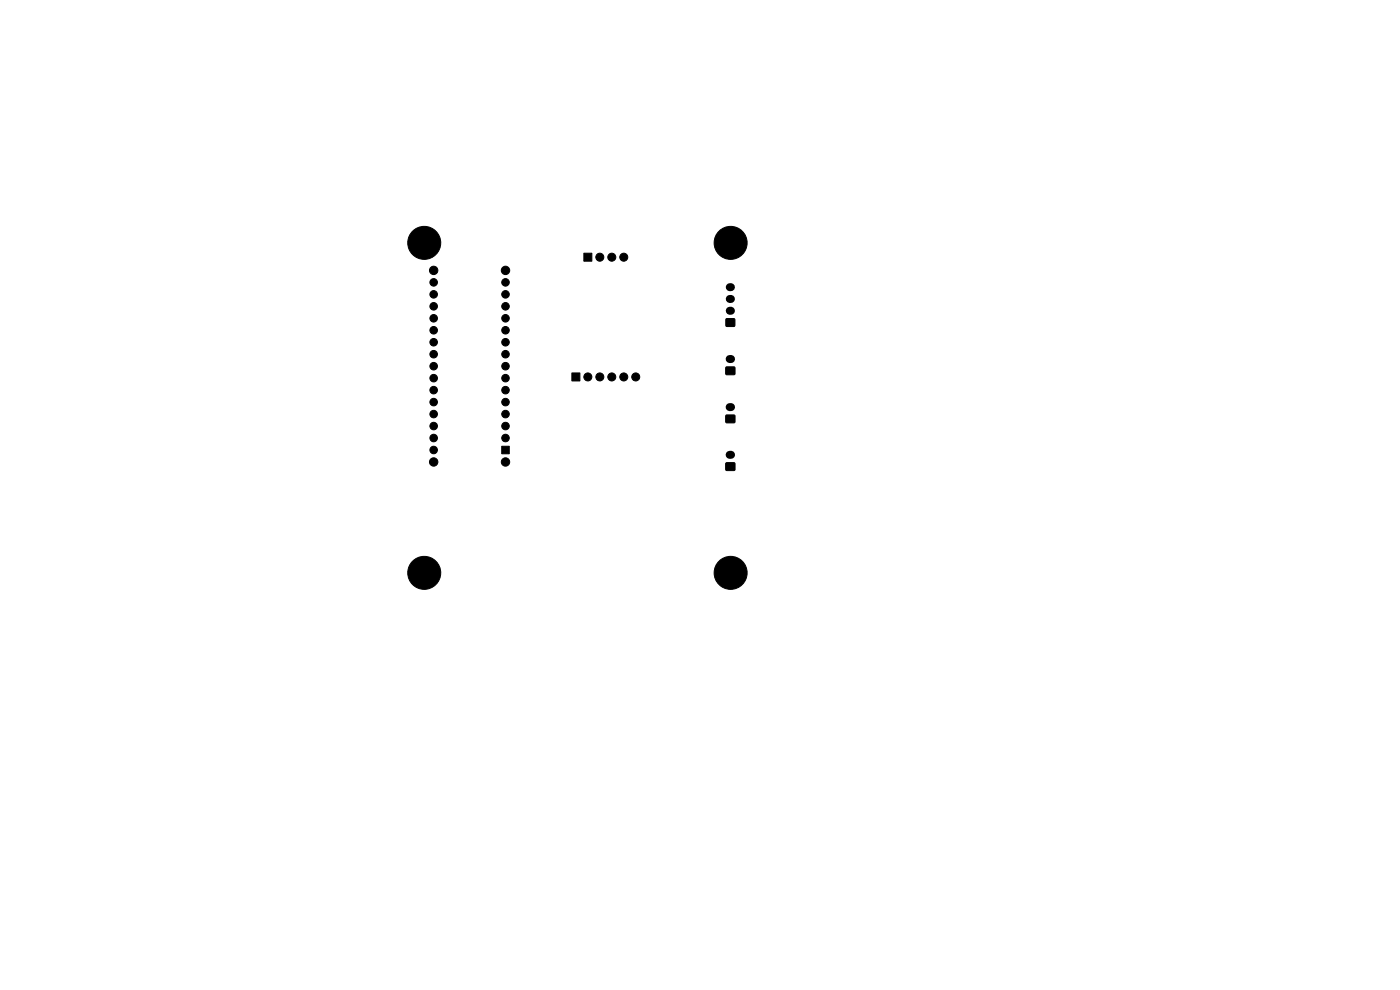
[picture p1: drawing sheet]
<svg xmlns="http://www.w3.org/2000/svg" width="297mm" height="210mm" viewBox="0 0 297 210" stroke-linecap="round" stroke-linejoin="round" font-family="sans-serif">
<g fill="#000" stroke="#000" stroke-width=".21">
<path d="M123.9 53.7h1.7v1.7h-1.7zM154 77.9h1.9v1.5h-1.9zM154 67.6h1.8v1.6h-1.8zM106.4 94.7h1.6v1.6h-1.6zM121.3 79.1h1.7v1.7h-1.7zM154 88.1h1.9v1.5h-1.9zM154 98.2h1.9v1.6h-1.9z"/>
<circle cx="90" cy="51.5" r="3.5"/>
<circle cx="92" cy="59.9" r=".8"/>
<circle cx="92" cy="57.4" r=".89"/>
<circle cx="107.2" cy="59.9" r=".8"/>
<circle cx="107.2" cy="57.4" r=".89"/>
<circle cx="127.2" cy="54.6" r=".85"/>
<circle cx="129.8" cy="54.6" r=".85"/>
<circle cx="132.3" cy="54.6" r=".85"/>
<circle cx="155" cy="51.5" r="3.5"/>
<circle cx="92" cy="72.6" r=".8"/>
<circle cx="92" cy="75.1" r=".8"/>
<circle cx="92" cy="65" r=".8"/>
<circle cx="92" cy="67.5" r=".8"/>
<circle cx="92" cy="70.1" r=".8"/>
<circle cx="92" cy="62.4" r=".8"/>
<circle cx="92" cy="77.7" r=".8"/>
<circle cx="107.2" cy="72.6" r=".8"/>
<circle cx="107.2" cy="77.7" r=".8"/>
<circle cx="107.2" cy="67.5" r=".8"/>
<circle cx="107.2" cy="65" r=".8"/>
<circle cx="107.2" cy="70.1" r=".8"/>
<circle cx="107.2" cy="62.4" r=".8"/>
<circle cx="107.2" cy="75.1" r=".8"/>
<circle cx="124.7" cy="80" r=".85"/>
<circle cx="127.2" cy="80" r=".85"/>
<circle cx="129.8" cy="80" r=".85"/>
<circle cx="132.3" cy="80" r=".85"/>
<circle cx="134.9" cy="80" r=".85"/>
<circle cx="92" cy="90.4" r=".8"/>
<circle cx="92" cy="80.2" r=".8"/>
<circle cx="92" cy="87.8" r=".8"/>
<circle cx="92" cy="95.5" r=".8"/>
<circle cx="92" cy="82.8" r=".8"/>
<circle cx="92" cy="85.3" r=".8"/>
<circle cx="92" cy="92.9" r=".8"/>
<circle cx="92" cy="98" r=".89"/>
<circle cx="107.2" cy="82.8" r=".8"/>
<circle cx="107.2" cy="85.3" r=".8"/>
<circle cx="107.2" cy="87.8" r=".8"/>
<circle cx="107.2" cy="80.2" r=".8"/>
<circle cx="107.2" cy="92.9" r=".8"/>
<circle cx="107.2" cy="90.4" r=".8"/>
<circle cx="107.2" cy="98" r=".89"/>
<circle cx="90" cy="121.5" r="3.5"/>
<circle cx="155" cy="121.5" r="3.5"/>
</g>
<path d="M154.8 76.2h.3M154.8 65.9h.3M154.8 63.4h.3M154.8 60.9h.3M154.8 86.4h.3M154.8 96.5h.3" fill="none" stroke="#000" stroke-width="1.7"/>
</svg>
